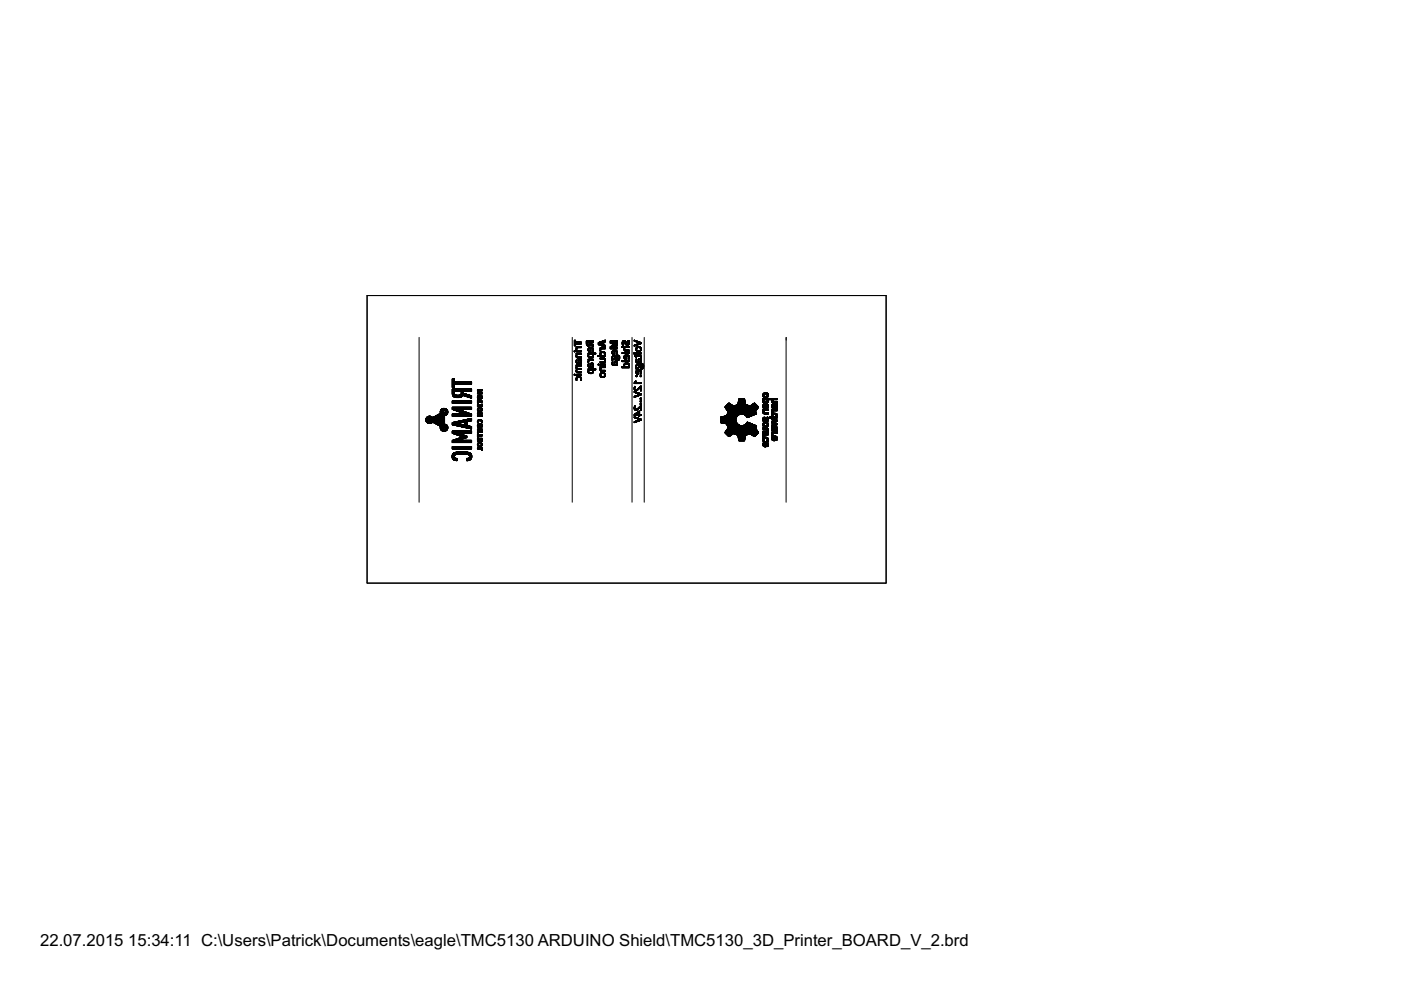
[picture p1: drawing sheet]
<svg xmlns="http://www.w3.org/2000/svg" width="297mm" height="210mm" viewBox="0 0 297 210" stroke-linecap="round" stroke-linejoin="round" font-family="sans-serif">
<defs><g id="words">
<g font-size="4">
<text x="8.5" y="200.5">22.07.2015</text>
<text x="27.2" y="200.5">15:34:11 C:\Users\Patrick\Documents\eagle\TMC5130 ARDUINO Shield\TMC5130_3D_Printer_BOARD_V_2.brd</text>
</g>
</g></defs>
<g fill="none" stroke="#000" stroke-width=".21">
<path d="M77.8 62.7h110.1v60.9h-110.1zM88.9 71.5v35M121.3 71.5v35M121.8 72.2v1.1M121.8 74.4v.2M121.8 79.4v.1M121.9 74.4l-.1 .2M121.9 72.2v1.1M121.9 74.4v.2M121.9 79.4v.1M121.9 74.4v.1M122 72.2v1.1"/>
<path d="M122 72.6v.3M122.1 72.6v.3M122.1 73.9v.3M122.1 75.3v.3M122.1 76.5v.3M122.1 77.8v.2M122.1 78.5v.3M122.2 72.6v.3M122.2 73.5v.2M122.2 74.4v.2M122.2 74.9v.2M122.2 77.4v.2"/>
<path d="M122.2 79.4v.1M122.2 73.8v.4M122.2 75.2v.5M122.2 76.3v.6M122.2 77.7v.5M122.2 78.4v.5M122.2 76.3v.7M122.2 75.1v.7M122.2 77.6v.6M122.2 78.3v.6M122.3 72.6v.3M122.3 73.5v.7"/>
<path d="M122.3 74.4v.2M122.3 74.9v.9M122.3 76.3v.7M122.3 77.4v1.6M122.3 79.4v.1M122.3 79.9v.7M122.3 73.5v.4M122.3 75.6v.2M122.3 76.8v.2M122.3 78v.4M122.3 78.8v.2M122.3 74.9v.3"/>
<path d="M122.3 76.3v.1M122.3 77.4v.3M122.3 79.9v.3M122.4 72.6v.3M122.4 74.4v.2M122.4 75.6v.3M122.4 76.8v.2M122.4 78.8v.2M122.4 79.4v.1M122.4 73.5v.3M122.4 77.4v.3M122.4 78.1v.3"/>
<path d="M122.4 74.9v.3M122.4 79.9v.2M122.4 74.9v.2M122.4 75.7v.2M122.4 76.9v.1M122.4 77.4v.2M122.4 78.1v.2M122.5 72.6v.3M122.5 74.4v.2M122.5 74.9v.2M122.5 75.7v.2M122.5 76.9v.1"/>
<path d="M122.5 78.8v.2M122.5 79.4v.1M122.5 73.5v.2M122.5 77.4v.2M122.5 78.1v.2M122.5 79.9v.2M122.5 79.8v.2M122.6 73.5l-.1 .2M122.6 74.9l-.1 .2M122.6 72.6v.3M122.6 73.5v.2M122.6 74.4v.2"/>
<path d="M122.6 74.9v.2M122.6 75.7v.2M122.6 77.4v.2M122.6 78.1v.2M122.6 78.8v.2M122.6 79.4v.1M122.6 76.5v.5M122.6 79.8v.2M122.7 76.3v.7M122.7 72.6v.3M122.7 73.5v.2M122.7 74.4v.2"/>
<path d="M122.7 74.9v.2M122.7 75.7v.2M122.7 77.4v.2M122.7 78.1v.2M122.7 78.8v.2M122.7 79.4v.1M122.7 79.8v.2M122.7 76.2v.8M122.7 76.9v.1M122.8 76.2l-.1 .4M122.8 72.6v.3M122.8 73.5v.2"/>
<path d="M122.8 74.4v.2M122.8 74.9v.2M122.8 75.7v.2M122.8 76.9v.1M122.8 77.4v.2M122.8 78.1v.2M122.8 78.8v.2M122.8 79.4v.1M122.8 79.8v.2M122.8 76.2v.2M122.9 72.6v.3M122.9 73.5v.2"/>
<path d="M122.9 74.4v.2M122.9 74.9v.2M122.9 75.7v.2M122.9 76.9v.1M122.9 77.4v.2M122.9 78.1v.2M122.9 78.8v.2M122.9 79.4v.1M122.9 79.8v.2M122.9 76.1v.2M122.9 79.8v.3M123 72.6v.3"/>
<path d="M123 73.5v.2M123 74.4v.2M123 74.9v.2M123 75.7v.2M123 76.1v.2M123 77.4v.2M123 78.1v.2M123 78.8v.2M123 79.4v.1M123 79.9v.2M123 76.8v.2M123.1 72.6v.3"/>
<path d="M123.1 73.5v.2M123.1 74.4v.2M123.1 74.9v.2M123.1 75.7v.2M123.1 76.1v.2M123.1 76.8v.2M123.1 77.4v.2M123.1 78.1v.2M123.1 78.8v.2M123.1 79.4v.1M123.1 79.9v.3M123.1 76.2v.8"/>
<path d="M123.1 79.9v.7M123.2 72.6v.3M123.2 73.5v.2M123.2 74.4v.2M123.2 74.9v.2M123.2 75.7v.2M123.2 76.2v.6M123.2 76.9v.1M123.2 77.4v.2M123.2 78.1v.2M123.2 78.8v.2M123.2 79.4v.1"/>
<path d="M123.2 80v.6M123.3 72.6v.3M123.3 73.5v.2M123.3 74.4v.2M123.3 74.9v.2M123.3 75.7v.2M123.3 76.3v.4M123.3 76.9v.1M123.3 77.4v.2M123.3 78.1v.2M123.3 78.8v.2M123.3 79.4v.1"/>
<path d="M124.3 72.3v.7M124.3 72.3l.1 .9M124.4 72.3v.9M124.4 72.3l.1 1M124.5 72.3v1M124.6 72.3l-.1 1M124.6 72.3v.3M124.6 72.9v.4M124.7 72.3v.3M124.7 73v.4M124.7 73.9v.4M124.7 74.9v.1"/>
<path d="M124.7 75.2v.4M124.7 76.2v.1M124.7 76.5v.3M124.7 77.2v.5M124.7 78.2v.2M124.7 78.5v.5M124.7 73.9v.5M124.7 75.1v.6M124.7 77.1v.7M124.8 72.3v.3M124.8 73v.4M124.8 74.9v.9"/>
<path d="M124.8 76.2v.1M124.8 77.1v.7M124.8 78.2v.9M124.8 73.8v.7M124.8 76.4v.4M124.8 74.2v.3M124.8 74.9v.4M124.8 75.4v.4M124.8 76.2v.6M124.8 77.5v.3M124.8 78.2v.5M124.8 78.8v.3"/>
<path d="M124.8 73.7v.4M124.8 77.1v.3M124.9 72.3v.3M124.9 74.3v.2M124.9 75.5v.3M124.9 76.2v.3M124.9 77.1v.1M124.9 77.6v.3M124.9 78.9v.3M124.9 74.9v.3M124.9 73v.3M124.9 73.7v.3"/>
<path d="M124.9 78.2v.3M124.9 74.4v.2M124.9 75.6v.2M124.9 77.7v.2M124.9 79v.2M124.9 72.9v.4M124.9 73.7v.2M124.9 74.9v.2M125 72.3v1M125 74.4v.2M125 75.6v.3M125 77.7v.2"/>
<path d="M125 78.2v.2M125 79v.2M125 73.7v.2M125 74.9v.2M125 76.2v.2M125 75.7v.2M125.1 76.2l-.1 .2M125.1 78.2l-.1 .2M125.1 74.4v.2M125.1 75.7v.2M125.1 77.7v.2M125.1 78.2v.2"/>
<path d="M125.1 79v.2M125.1 74.9v.2M125.1 72.3v.9M125.1 73.6v.2M125.1 76.2v.2M125.1 73.6v1M125.1 76.2v.1M125.2 72.3l-.1 .8M125.2 77.3v.6M125.2 72.3v.8M125.2 73.6v1M125.2 74.9v.2"/>
<path d="M125.2 75.7v.2M125.2 76.2v.1M125.2 78.2v.2M125.2 79v.2M125.2 77.1v.8M125.2 72.3v.9M125.3 77.1l-.1 .8M125.3 72.3v.3M125.3 72.8v.4M125.3 73.6v1M125.3 74.9v.2M125.3 75.7v.2"/>
<path d="M125.3 76.2v.1M125.3 77.7v.2M125.3 78.2v.2M125.3 79v.2M125.3 77v.4M125.3 72.9l.1 .3M125.3 73.6v.2M125.4 77l-.1 .2M125.4 72.3v.3M125.4 72.9v.4M125.4 73.6v.2M125.4 74.9v.2"/>
<path d="M125.4 76.2v.1M125.4 78.2v.2M125.4 79v.2M125.4 75.7v.2M125.4 77v.2M125.4 77.7v.2M125.5 72.3v.3M125.5 72.9v.4M125.5 73.7v.2M125.5 74.9v.2M125.5 75.7v.2M125.5 76.2v.1"/>
<path d="M125.5 77v.2M125.5 77.7v.2M125.5 78.2v.2M125.5 79v.2M125.5 73v.3M125.5 75.6v.2M125.6 72.3v.3M125.6 73v.4M125.6 73.7v.2M125.6 74.9v.2M125.6 76.2v.1M125.6 77v.2"/>
<path d="M125.6 78.2v.3M125.6 75.6v.2M125.6 77.6v.3M125.6 78.9v.3M125.6 73.7v.3M125.6 74.9v.3M125.6 78.9v.2M125.6 74.4v.1M125.6 75.5v.3M125.6 77.5v.4M125.7 72.3v.3M125.7 73.1v.3"/>
<path d="M125.7 73.8v.7M125.7 74.9v.9M125.7 76.2v.1M125.7 77v.9M125.7 78.2v.9M125.7 73.1l.1 .4M125.7 74.9v.8M125.8 72.3v.3M125.8 73.1v.4M125.8 73.9v.6M125.8 74.9v.2M125.8 75.2v.5"/>
<path d="M125.8 76.2v.1M125.8 77.1v.5M125.8 77.7v.2M125.8 78.2v.2M125.8 78.5v.5M125.8 73.2v.3M125.8 74v.4M125.8 75.2v.4M125.8 77.2v.3M125.8 78.6v.3M125.9 74.9v.2M125.9 78.2v.2"/>
<path d="M126 74.9v.2M126 78.2v.2M126.1 74.9v.2M126.1 78.2v.2M126.2 74.9v.2M126.2 78.2v.2M126.3 74.9v.2M126.3 78.2v.2M126.7 75.4v.2M126.8 75.4v.2M126.8 77.2v.2M126.9 72.6v.5"/>
<path d="M126.9 77.2v.2M126.9 75.4v.2M127 72.6v.5M127 75.4v.2M127 77.2v.2M127.1 72.6v.5M127.1 75.4v.2M127.1 72.6v.6M127.2 72.5v.7M127.2 72.5v.3M127.2 72.9v.3M127.2 75.4v.2"/>
<path d="M127.2 73.8v.1M127.2 74.1v.3M127.2 74.8v.4M127.2 75.9v.2M127.2 76.7v.2M127.2 77.2v.2M127.2 77.7v.2M127.2 78.1v.4M127.2 79.3v.4M127.3 72.9v.3M127.3 73.8v.1M127.3 75.4v.2"/>
<path d="M127.3 75.9v.2M127.3 76.7v.2M127.3 77.2v.2M127.3 77.7v.2M127.3 72.5v.3M127.3 74v.4M127.3 74.8v.5M127.3 78v.6M127.3 79.2v.6M127.3 77.7v.9M127.3 74.7v.9M127.3 79.1v.8"/>
<path d="M127.4 72.9v.3M127.4 73.8v.6M127.4 75.1v.5M127.4 75.9v.2M127.4 76.7v.2M127.4 77.2v.2M127.4 77.7v.5M127.4 78.3v.4M127.4 79.5v.4M127.4 72.5v.3M127.4 74.7v.3M127.4 79.1v.4"/>
<path d="M127.4 72.9v.4M127.4 73.8v.3M127.4 75.2v.4M127.4 78.4v.3M127.4 79.7v.2M127.4 72.4v.4M127.4 74.6v.3M127.4 77.7v.4M127.4 79.1v.2M127.5 72.4v.3M127.5 73v.3M127.5 75.3v.3"/>
<path d="M127.5 75.9v.2M127.5 76.7v.2M127.5 77.2v.2M127.5 78.5v.2M127.5 79.8v.2M127.5 73.8v.2M127.5 74.6v.2M127.5 77.7v.3M127.5 79v.2M127.6 72.4l-.1 .3M127.6 73.8l-.1 .2M127.6 73v.3"/>
<path d="M127.6 73.8v.2M127.6 74.6v.2M127.6 75.4v.2M127.6 75.9v.2M127.6 76.7v.2M127.6 77.2v.2M127.6 78.5v.2M127.6 79.8v.2M127.6 72.4v.3M127.6 77.7v.3M127.6 79v.2M127.6 73l.1 .3"/>
<path d="M127.6 77.7v.2M127.7 73.8l-.1 .2M127.7 79l-.1 .2M127.7 72.3v.4M127.7 73v.4M127.7 73.8v.1M127.7 75.4v.2M127.7 75.9v.2M127.7 76.7v.2M127.7 77.2v.2M127.7 77.7v.2M127.7 78.5v.2"/>
<path d="M127.7 79v.2M127.7 79.8v.2M127.7 74.6v.2M127.7 74.6v.1M127.7 72.3v1.1M127.8 72.3v1.1M127.8 73.8v.1M127.8 74.6v.1M127.8 75.4v.2M127.8 75.9v.2M127.8 76.7v.2M127.8 77.2v.2"/>
<path d="M127.8 77.7v.2M127.8 78.5v.2M127.8 79v.2M127.8 79.8v.2M127.9 72.3v1.1M127.9 73.8v.1M127.9 74.6v.2M127.9 75.4v.2M127.9 75.9v.2M127.9 76.7v.2M127.9 77.2v.2M127.9 77.7v.2"/>
<path d="M127.9 78.5v.2M127.9 79v.2M127.9 79.8v.2M127.9 72.3l.1 1.1M128 76.7v.2M128 79.8v.2M128 73.8v.1M128 74.6v.2M128 75.9v.2M128 77.2v.2M128 77.7v.2M128 78.5v.2"/>
<path d="M128 79v.2M128 72.2v1.3M128 75.4v.2M128 72.2v.4M128 73.1l.1 .4M128 74.6l.1 .2M128 79l.1 .2M128.1 75.3v.3M128.1 76.6v.3M128.1 79.8l-.1 .2M128.1 72.2v.3M128.1 73.2v.3"/>
<path d="M128.1 73.8v.1M128.1 74.6v.2M128.1 75.9v.2M128.1 77.2v.2M128.1 77.7v.2M128.1 78.5v.2M128.1 79v.3M128.1 79.8v.2M128.1 73.2l.1 .3M128.1 74.6l.1 .3M128.1 75.9l.1 .3M128.1 79.1l.1 .3"/>
<path d="M128.2 72.2l-.1 .3M128.2 75.2v.4M128.2 76.5v.4M128.2 79.7l-.1 .2M128.2 73.2v.3M128.2 73.8v.1M128.2 74.7v.9M128.2 76v.9M128.2 77.2v.2M128.2 77.7v.2M128.2 78.5v.2M128.2 79.1v.8"/>
<path d="M128.2 72.2v.3M128.2 73.2l.1 .4M128.2 79.2v.7M128.3 72.1v.4M128.3 73.2v.4M128.3 73.8v.1M128.3 74.8v.5M128.3 75.4v.2M128.3 76.1v.5M128.3 76.7v.2M128.3 77.2v.2M128.3 77.7v.2"/>
<path d="M128.3 78.5v.2M128.3 79.2v.6M128.4 72.1v.4M128.4 73.2v.4M128.4 73.8v.1M128.4 74.9v.3M128.4 75.4v.2M128.4 76.1v.4M128.4 76.7v.2M128.4 77.2v.2M128.4 77.7v.2M128.4 78.5v.2"/>
<path d="M128.4 79.3v.4M129.4 72.3v.4M129.4 73.5v.4M129.4 72.3v.5M129.5 73.4v.5M129.5 72.3v.5M129.6 72.3v.5M129.6 73.4v.5M129.7 73.4v.5M129.7 72.3v.6M129.7 72.3l.1 .6M129.8 74.5v.4"/>
<path d="M129.8 75.6v.8M129.8 76.8v.5M129.8 72.3v.6M129.8 73.3v.6M129.8 74.4v.6M129.8 76.7v.7M129.8 76.7l.1 .7M129.9 73.3l-.1 .6M129.9 74.4v.7M129.9 75.5l-.1 .9M129.9 72.3v.6M129.9 73.6v.3"/>
<path d="M129.9 74.8v.3M129.9 76v.2M129.9 77.2v.2M129.9 73.3v.3M129.9 74.3v.3M129.9 75.5v.2M129.9 76.7v.2M129.9 72.3v.3M129.9 72.7l.1 .2M129.9 74.9l.1 .2M129.9 76.1l.1 .2M130 73.6v.3"/>
<path d="M130 76.7l-.1 .1M130 73.3l-.1 .3M130 74.3l-.1 .2M130 75.4l-.1 .2M130 72.3v.3M130 72.7v.2M130 73.3v.2M130 75v.2M130 75.4v.2M130 76.1v.2M130 77.3v.2M130 74.3v.2"/>
<path d="M130 72.7l.1 .3M130 75l.1 .2M130.1 73.3l-.1 .2M130.1 75.4v.2M130.1 74.3l-.1 .2M130.1 72.3v.3M130.1 72.7v.3M130.1 73.2v.3M130.1 73.6v.3M130.1 75v.2M130.1 76.1v.2M130.1 77.3v.2"/>
<path d="M130.1 74.3v.1M130.2 72.3v.3M130.2 72.7v.3M130.2 73.6v.3M130.2 74.3v.1M130.2 75v.2M130.2 75.4v.2M130.2 76.1v.2M130.2 77.3v.2M130.2 73.2v.3M130.2 74.2v1M130.2 76.9v.6"/>
<path d="M130.3 72.3v.3M130.3 72.7v.3M130.3 73.2v.2M130.3 73.6v.3M130.3 74.2v1M130.3 75.5v.2M130.3 76v.3M130.3 76.7v.8M130.3 72.8v.2M130.3 75.5v.3M130.3 75.9v.3M130.3 76.6v.9"/>
<path d="M130.4 72.3v.3M130.4 72.8v.3M130.4 73.2v.2M130.4 73.6v.3M130.4 74.2v.2M130.4 75.5v.7M130.4 77.3v.2M130.4 76.6v.3M130.4 72.8v.6M130.4 75.6v.5M130.5 76.6l-.1 .2M130.5 72.3v.3"/>
<path d="M130.5 72.8v.6M130.5 73.6v.3M130.5 74.3v.1M130.5 77.3v.2M130.5 76.6v.2M130.5 75.5v.5M130.5 74.3l.1 .2M130.6 75.5v.2M130.6 72.3v.3M130.6 73.6v.3M130.6 74.3v.2M130.6 75.5v.1"/>
<path d="M130.6 76.6v.2M130.6 72.9v.4M130.6 77.2v.3M130.6 74.3l.1 .2M130.6 75.5l.1 .2M130.6 76.6l.1 .2M130.7 75.1h.1M130.7 77.2v.3M130.7 72.3v.3M130.7 72.9v.4M130.7 73.6v.3M130.7 74.3v.3"/>
<path d="M130.7 75.5v.7M130.7 76.6v.2M130.7 75v.1M130.7 77.1v.4M130.7 74.4l.1 .7M130.7 75.5l.1 .8M130.7 76.6v.9M130.8 72.3v.3M130.8 72.9v.4M130.8 73.6v.3M130.8 74.4v.7M130.8 76.6v.6"/>
<path d="M130.8 77.3v.2M130.8 75.5v.8M130.9 72.3v.3M130.9 73.6v.3M130.9 74.5v.6M130.9 76.7v.5M130.9 77.3v.2M130.9 72.9v.4M130.9 75.4v1M130.9 74.7v.1M130.9 76.2v.2M130.9 76.9v.1"/>
<path d="M130.9 75.4v.2M131 76.2v.2M131 75.4v.1M131 75.3v.2M131.1 75.3v.2M131.1 76.2v.2M131.2 75.4v.2M131.2 76.1v.3M131.2 75.4l.1 .3M131.3 75.9l-.1 .4M131.3 75.4v.9M131.3 75.5v.7"/>
<path d="M131.4 75.6v.5M131.8 73.5v.1M131.8 76.5v.2M131.8 77.8v.2M131.9 73.5v.1M131.9 76.5v.2M131.9 77.8v.2M131.9 74.8v.1M131.9 74.8v.2M132 72.4v.7M132 73.5v.1M132 74.8v.2"/>
<path d="M132 76.5v.2M132 77.8v.2M132 72.4v.8M132 72.3v.9M132.1 74.8l-.1 .2M132.1 73.5v.1M132.1 74.8v.1M132.1 76.5v.2M132.1 77.8v.2M132.1 72.3v.9M132.2 72.3l-.1 .9M132.2 72.9v.2"/>
<path d="M132.2 73.5v.1M132.2 76.5v.2M132.2 77.8v.2M132.2 72.2v.4M132.2 73v.1M132.3 75.7v.1M132.3 77.4h.1M132.3 72.2v.4M132.3 73.5v.1M132.3 74.8v.1M132.3 76.5v.2M132.3 77.8v.2"/>
<path d="M132.3 73.8v.4M132.3 75.5v.4M132.3 77.2v.4M132.4 73.7v.6M132.4 75.4v.7M132.4 77.1v.6M132.4 72.2v.4M132.4 73.5v.9M132.4 74.8v.1M132.4 76.5v.2M132.4 77.1v.9M132.4 72.2l.1 .5"/>
<path d="M132.4 73.5v.4M132.4 74.1v.3M132.4 75.8l.1 .3M132.4 77.6v.4M132.5 75.3l-.1 .3M132.5 77l-.1 .4M132.5 72.3v.5M132.5 74.2v.2M132.5 74.8v.1M132.5 75.3v.2M132.5 75.9v.2M132.5 76.5v.2"/>
<path d="M132.5 77.7v.3M132.5 73.5v.2M132.5 77v.2M132.5 72.3l.1 .6M132.5 74.2l.1 .2M132.5 76l.1 .2M132.6 73.5l-.1 .2M132.6 75.3v.2M132.6 77l-.1 .2M132.6 72.3v.7M132.6 73.5v.2M132.6 74.2v.2"/>
<path d="M132.6 74.8v.1M132.6 76v.2M132.6 76.5v.2M132.6 77v.2M132.6 77.7v.3M132.7 72.4v.7M132.7 73.5v.2M132.7 74.2v.2M132.7 74.8v.1M132.7 76v.2M132.7 76.5v.2M132.7 77.8v.2"/>
<path d="M132.7 75.2v.2M132.7 77v.2M132.7 72.5v.6M132.7 74.3v.1M132.8 72.6v.6M132.8 73.5v.1M132.8 74.3v.1M132.8 74.8v.1M132.8 75.2v1M132.8 76.5v.2M132.8 77v.2M132.8 77.8v.2"/>
<path d="M132.8 72.7v.5M132.8 77v.1M132.9 72.7v.5M132.9 73.5v.1M132.9 74.3v.1M132.9 74.8v.1M132.9 76.5v.2M132.9 77v.1M132.9 77.8v.2M132.9 75.2v1M132.9 72.9v.3M132.9 75.2v.2"/>
<path d="M132.9 77v.2M133 72.9v.3M133 73.5v.1M133 74.3v.1M133 74.8v.1M133 75.2v.2M133 76.5v.2M133 77v.2M133 77.8v.2M133.1 72.9v.3M133.1 72.2v.2M133.1 73.5v.1"/>
<path d="M133.1 74.3v.1M133.1 74.8v.1M133.1 75.3v.2M133.1 76.5v.2M133.1 77v.2M133.1 77.7v.3M133.1 72.2l.1 .3M133.1 75.3l.1 .2M133.2 72.8v.4M133.2 77.7v.3M133.2 72.2v1M133.2 73.5v.1"/>
<path d="M133.2 74.3v.1M133.2 74.8v.1M133.2 75.3v.2M133.2 76.5v.2M133.2 77v.2M133.2 76.1v.1M133.2 75.3l.1 .3M133.2 77l.1 .3M133.3 72.2l-.1 1M133.3 76v.1M133.3 77.6v.4M133.3 73.5v.1"/>
<path d="M133.3 74.3v.1M133.3 74.8v.1M133.3 75.4v.7M133.3 76.5v.2M133.3 77.1v.9M133.3 72.2v.9M133.3 77.1v.6M133.3 77.8v.2M133.4 72.2l-.1 .8M133.4 72.3v.7M133.4 73.5v.1M133.4 74.3v.1"/>
<path d="M133.4 74.8v.1M133.4 75.5v.6M133.4 76.5v.2M133.4 77.2v.5M133.4 77.8v.2M133.5 72.6v.1M133.5 75.7v.1M133.5 77.4v.1M134 71.5v35M134.4 74.8v.2M134.5 72.1v.2M134.5 74.8v.2"/>
<path d="M134.5 73.2v.2M134.6 72.2v.2M134.6 74.8v.2M134.6 73.1v.2M134.6 75.4v.2M134.7 72.2v.2M134.7 74.8v.2M134.7 75.4v.2M134.7 73.1v.2M134.8 72.2v.2M134.8 73.1v.2M134.8 74.8v.2"/>
<path d="M134.8 73.9v.2M134.8 75.4v.2M134.8 76.5v.1M134.8 77.6v.2M134.8 78.8v.2M134.8 79.7v.1M134.8 72.3l.1 .2M134.9 73v.2M134.9 73.8v.5M134.9 75.3v.6M134.9 76.3v.5M134.9 77.4v.8"/>
<path d="M134.9 78.7v.4M134.9 79.6v.2M134.9 72.3v.2M134.9 74.8v.2M134.9 75.2v.7M134.9 79.6v.3M134.9 73.7v.7M134.9 76.2v.7M134.9 77.3v.9M134.9 78.6v.6M134.9 72.3l.1 .2M135 73l-.1 .2"/>
<path d="M135 73.6v.8M135 76.2v.7M135 77.3l-.1 .9M135 78.5l-.1 .7M135 72.3v.2M135 74.1v.3M135 74.8v.2M135 75.4v.2M135 76.2v.2M135 76.6v.3M135 77.8v.3M135 79v.3"/>
<path d="M135 79.6v.3M135 73v.2M135 73.6v.3M135 77.3v.2M135 78.5v.3M135 74.3v.2M135 76.2h.1M135 76.7l.1 .2M135 77.9l.1 .2M135 79.1v.2M135 79.6v.2M135.1 73l-.1 .2"/>
<path d="M135.1 73.6l-.1 .2M135.1 77.3l-.1 .1M135.1 78.5l-.1 .2M135.1 72.3v.3M135.1 74.3v.2M135.1 74.8v.2M135.1 75.4v.2M135.1 76.8v.1M135.1 77.9v.2M135.1 79.1v.2M135.1 79.7v.1M135.1 77.2v.2"/>
<path d="M135.1 72.9v.3M135.1 73.5v.2M135.1 78.4v.2M135.1 72.4v.2M135.1 72.9v.2M135.2 73.5l-.1 .2M135.2 78.4l-.1 .2M135.2 72.4v.2M135.2 73.5v.2M135.2 74.3v.2M135.2 74.8v.2M135.2 75.4v.2"/>
<path d="M135.2 76.8v.1M135.2 77.2v.2M135.2 77.9v.2M135.2 79.2v.1M135.2 72.9v.2M135.2 78.4v.2M135.3 72.4v.2M135.3 72.9v.2M135.3 73.5v.2M135.3 74.3v.2M135.3 74.8v.2M135.3 75.4v.2"/>
<path d="M135.3 76.8v.1M135.3 77.2v.2M135.3 77.9v.2M135.3 79.2v.2M135.3 78.4v.2M135.3 74.4v.1M135.3 77.3v.1M135.3 78.4v1M135.3 76.3v.6M135.4 72.4v.2M135.4 72.9v.2M135.4 73.5v.2"/>
<path d="M135.4 74.4v.1M135.4 74.8v.2M135.4 75.4v.2M135.4 77.3v.2M135.4 78.4v1M135.4 76.2v.7M135.4 77.8v.3M135.4 72.5v.2M135.4 77.3v.7M135.4 72.8v.2M135.4 76.1v.8M135.5 72.5v.2"/>
<path d="M135.5 73.5v.2M135.5 74.4v.1M135.5 74.8v.2M135.5 75.4v.2M135.5 76.8v.1M135.5 77.3v.7M135.5 78.4v.2M135.5 72.8v.2M135.5 76.1v.2M135.6 74.3l-.1 .2M135.6 77.4l-.1 .5M135.6 72.5v.2"/>
<path d="M135.6 72.8v.2M135.6 73.5v.2M135.6 74.3v.2M135.6 74.8v.2M135.6 75.4v.2M135.6 76.8v.1M135.6 78.4v.2M135.6 76v.2M135.6 77.3v.2M135.6 72.5v.5M135.6 78.4l.1 .2M135.7 76.7v.2"/>
<path d="M135.7 72.6v.3M135.7 73.6v.1M135.7 74.3v.2M135.7 74.8v.2M135.7 75.4v.2M135.7 76v.2M135.7 77.3v.1M135.7 78.4v.3M135.7 73.6l.1 .2M135.7 77.3l.1 .2M135.7 78.5l.1 .2M135.8 74.2l-.1 .3"/>
<path d="M135.8 76.7v.2M135.8 79.3h.1M135.8 79.6v.2M135.8 72.6v.3M135.8 73.6v.3M135.8 74.8v.2M135.8 75.4v.2M135.8 76.1v.2M135.8 77.3v.7M135.8 78.5v.3M135.8 79.6v.3M135.8 74.2v.2"/>
<path d="M135.8 76.6v.3M135.8 79.1v.2M135.8 73.6v.8M135.8 75.4v.5M135.8 76.1v.8M135.8 77.3l.1 .8M135.8 78.5v.8M135.9 72.6v.3M135.9 73.7v.6M135.9 74.8v.2M135.9 75.5v.4M135.9 76.1v.6"/>
<path d="M135.9 76.8v.1M135.9 78.6v.7M135.9 79.6v.3M135.9 77.3v.9M135.9 73.8v.5M135.9 76.2v.4M135.9 78.7v.6M135.9 79.6v.2M136 72.6l-.1 .3M136 77.2v1M136 74v.1M136 75.7v.1"/>
<path d="M136 76.3v.1M136 78v.2M136 78.9v.1M136 79.7v.1M136 77.2v.2M136.1 77.2l-.1 .2M136.1 77.2v.1M136.1 78v.2M136.2 78v.2M136.2 77.2v.1M136.2 77.2l.1 .2M136.3 77.9v.3"/>
<path d="M136.3 77.2v.9M136.4 77.2v.9M136.4 77.3v.7M136.5 77.4v.5M136.6 71.5v35M166.7 71.5v35M166.7 71.5v.6M187.8 62.7v61h-109.9v-61M90.3 88.9v.2M90.3 88.7v.6M90.4 88.6v.8M90.4 88.5v1"/>
<path d="M90.5 88.5v1M90.6 88.4v1.2M90.6 89.1v.6M90.7 88.3l-.1 .7M90.7 89.1v.6M90.7 88.3v.6M90.7 89.1l.1 .6M90.8 88.3l-.1 .6M90.8 89.2v.5M90.8 88.3v.6M90.9 88.3l-.1 .6M90.9 88.3v.5"/>
<path d="M90.9 89.2v.6M90.9 89.2l.1 .6M91 88.3l-.1 .5M91 88.3v.5M91 89.3v.5M91.1 89.1h.1M91.1 88.2v.5M91.1 88.9h.1M91.1 89.1v.1M91.1 89.3v.5M91.1 89.1l.1 .1M91.2 88.9h.1"/>
<path d="M91.2 88.3l-.1 .4M91.2 89.1v.1M91.2 89.4v.4M91.2 88.3v.3M91.2 88.8v.1M91.2 89.1l.1 .1M91.3 88.3l-.1 .3M91.3 88.8v.1M91.3 89.1v.2M91.3 89.5v.2M91.3 88.3v.3M91.4 88.3v.3"/>
<path d="M91.4 89.1v.2M91.4 89.5v.2M91.4 88.7v.2M91.4 88.3v.2M91.5 88.3v.2M91.5 89.1v.3M91.5 89.5v.2M91.5 88.7v.2M91.5 88.4v.1M91.5 89.6v.1M91.5 88.6v.3M91.6 88.4v.1"/>
<path d="M91.6 89.1v.3M91.6 89.6h.1M91.6 88.6v.3M91.6 89.1l.1 .4M91.7 89.1v.4M91.7 88.6v.3M91.8 88.5v.4M91.8 89.1v.4M91.8 89.1l.1 .5M91.9 88.5v.4M91.9 89.1v.5M91.9 88.4v.5"/>
<path d="M91.9 89.1l.1 .5M92 88.4v.5M92 89.1v.5M92.1 88.4v.5M92.1 89.1v.6M92.1 88.3v.6M92.2 89.1v.6M92.2 88.3v.6M92.2 89.1v.7M92.3 89.1v.7M92.3 88.2v.7M92.3 89.1l.1 .7"/>
<path d="M92.4 89.1v.8M92.4 88.2v.7M92.5 88.2v.7M92.5 89.1v.8M92.5 88.1v.8M92.5 89.1l.1 .8M92.6 88.1v.8M92.6 89.1v.9M92.7 89.1v.9M92.7 88v.9M92.8 89.1v.9M92.8 88v.9"/>
<path d="M92.8 89.1v1M92.8 87.9v1M92.9 89.1v1M92.9 87.9v1M93 87.9v1M93 89.1v1M93 89.1v1.1M93 87.8v1.1M93.1 89.1v1.1M93.1 87.8v1.1M93.1 89.2l.1 1.1M93.2 87.8l-.1 1.1"/>
<path d="M93.2 89.3v1M93.2 87.8v1M93.2 89.3l.1 1M93.3 87.7l-.1 1M93.3 89v.1M93.3 89.5v.8M93.3 87.7v.9M93.3 88.9v.2M93.3 89.5v.9M93.3 90.6l.1 .3M93.4 87.1v.4M93.4 87.7l-.1 .8"/>
<path d="M93.4 88.8v.4M93.4 89.6v.8M93.4 90.6v.4M93.4 87v.5M93.4 87.6v.8M93.4 88.7v.6M93.4 89.7l.1 .7M93.4 90.6l.1 .5M93.5 86.9v.5M93.5 87.6l-.1 .7M93.5 88.6v.8M93.5 89.8v.6"/>
<path d="M93.5 90.6v.6M93.5 87.6v.7M93.5 88.6v.9M93.5 89.9l.1 .6M93.5 90.6l.1 .6M93.6 86.8l-.1 .6M93.6 87.5l-.1 .7M93.6 88.5v1.1M93.6 90v.5M93.6 90.7v.5M93.6 86.8v.6M93.6 87.5v.6"/>
<path d="M93.6 88.4v1.3M93.6 90l.1 .5M93.6 90.7l.1 .6M93.7 86.7v.6M93.7 87.5l-.1 .5M93.7 88.3v1.4M93.7 90.1v.5M93.7 90.7v.6M93.7 87.5v.4M93.7 88.2v1.6M93.7 90.2l.1 .4M93.7 90.8l.1 .6"/>
<path d="M93.8 86.7v.6M93.8 87.4l-.1 .4M93.8 88.1v1.8M93.8 86.7v.5M93.8 90.3v.3M93.8 90.8v.6M93.8 87.4v.3M93.8 88.1v1.9M93.9 90.4v.3M93.9 90.8v.6M93.9 86.6v.6M93.9 87.4v.3"/>
<path d="M93.9 87.9v2.2M93.9 90.5v.2M93.9 87.4v.2M94 90.5v.2M94 90.9v.5M94 86.6v.6M94 87.3v.2M94 87.8v2.5M94 90.6v.1M94 86.6v.5M94 87.3v.1M94 87.7v2.6"/>
<path d="M94.1 87.3h.1M94.1 90.7h.1M94.1 90.9v.5M94.1 86.6v.5M94.1 87.6v2.8M94.1 91v.4M94.1 87.5v3M94.2 91v.4M94.2 86.6v.4M94.2 87.4v3.2M94.3 87.4v3.3M94.3 91v.4"/>
<path d="M94.3 86.6v.4M94.3 91.1v.3M94.4 86.6l-.1 .4M94.4 86.6v1.5M94.4 90v1.4M94.5 86.7l-.1 1.4M94.5 86.7v1.4M94.5 90v1.4M94.6 86.7v1.3M94.6 90v1.3M94.7 86.8v1.2M94.7 90.1v1.2"/>
<path d="M94.7 86.8v1.1M94.7 90.1v1.1M94.8 90.2v1M94.8 86.9v1M94.8 86.9v.9M94.8 90.2v.9M94.9 87v.7M94.9 90.3v.7M94.9 87.1v.5M94.9 90.4v.6M95.8 96.6v.3M95.9 80.3v1.8"/>
<path d="M95.9 82.5v1.2M95.9 85v.5M95.9 86.4v.4M95.9 87.8v.4M95.9 89.6v.5M95.9 91.4v.5M95.9 93.4v.4M95.9 94.7v.5M95.9 96.4v.8M95.9 82.5v1.3M95.9 96.3v.9M96 80.3v1.8"/>
<path d="M96 82.5v1.4M96 85v.5M96 86.4v.4M96 87.8v.4M96 89.6v.5M96 91.4v.5M96 94.7v.5M96 93.3v.5M96 96.2v1.1M96 82.5l.1 1.5M96.1 96.2v1.2M96.1 80.3v1.8"/>
<path d="M96.1 82.5v1.6M96.1 85v.5M96.1 86.4v.5M96.1 87.8v.4M96.1 89.6v.5M96.1 91.4v.5M96.1 93.3v.5M96.1 94.7v.5M96.1 96.1v1.3M96.1 91.4l.1 .5M96.2 89.5v.6M96.2 96.1v1.4"/>
<path d="M96.2 80.3v1.8M96.2 82.5v1.6M96.2 85v.5M96.2 86.4v.5M96.2 87.8v.4M96.2 91.4v.6M96.2 94.7v.5M96.2 93.3v.5M96.2 86.4l.1 .5M96.3 89.5v.6M96.3 93.3v.5M96.3 96v1.5"/>
<path d="M96.3 80.3v1.8M96.3 85v.5M96.3 86.4v.6M96.3 87.8v.4M96.3 91.4v.6M96.3 94.7v.5M96.3 93.2v.6M96.3 82.5v1.7M96.3 96v1.6M96.4 81v.5M96.4 82.5v.5M96.4 83.5v.7"/>
<path d="M96.4 85v.5M96.4 86.4v.6M96.4 87.8v.4M96.4 89.5v.6M96.4 91.4v.6M96.4 93.2v.6M96.4 94.7v.5M96.4 97v.6M96.4 96v.6M96.4 83.6v.6M96.4 89.5v.7M96.4 95.9v.6"/>
<path d="M96.5 81v.5M96.5 82.5v.5M96.5 83.7v.5M96.5 85v.5M96.5 86.4v.6M96.5 87.8v.4M96.5 89.5v.7M96.5 91.4v.7M96.5 93.2v.6M96.5 94.7v.5M96.5 97.1v.5M96.5 95.9v.6"/>
<path d="M96.5 95.9v.5M96.6 81v.5M96.6 82.5v.5M96.6 83.8v.5M96.6 85v.5M96.6 86.4v.6M96.6 87.8v.4M96.6 89.5v.7M96.6 91.4v.7M96.6 93.2v.6M96.6 94.7v.5M96.6 97.2v.4"/>
<path d="M96.6 95.9v.5M96.6 86.4v.7M96.6 89.4v.8M96.6 93.1v.7M96.7 81v.5M96.7 82.5v.5M96.7 83.8v.5M96.7 85v.5M96.7 86.4v.7M96.7 87.8v.4M96.7 89.4v.8M96.7 91.4v.7"/>
<path d="M96.7 94.7v.5M96.7 97.2v.4M96.7 93.1v.7M96.7 95.9v.5M96.7 83.8l.1 .5M96.7 86.4l.1 .7M96.7 97.2v.5M96.8 89.4l-.1 .8M96.8 95.9l-.1 .5M96.8 81v.5M96.8 82.5v.5M96.8 83.8v.5"/>
<path d="M96.8 85v.5M96.8 86.4v.7M96.8 87.8v.4M96.8 89.4v.9M96.8 91.4v.8M96.8 93.1v.7M96.8 94.7v.5M96.8 95.9v.5M96.8 97.2v.5M96.8 86.4l.1 .7M96.9 89.4v.9M96.9 81v.5"/>
<path d="M96.9 82.5v.5M96.9 83.8v.5M96.9 85v.5M96.9 86.4v.7M96.9 87.8v.4M96.9 89.4v.4M96.9 89.9v.4M96.9 91.4v.8M96.9 94.7v.5M96.9 95.9v.5M96.9 97.2v.5M96.9 93v.8"/>
<path d="M96.9 86.4v.8M97 81v.5M97 82.5v.5M97 83.8v.5M97 85v.5M97 86.4v.8M97 87.8v.4M97 89.4v.4M97 89.9v.4M97 91.4v.8M97 93v.8M97 94.7v.5"/>
<path d="M97 95.9v.4M97 91.4l.1 .9M97.1 89.3l-.1 .5M97.1 93v.8M97.1 81v.5M97.1 82.5v.5M97.1 83.8v.5M97.1 85v.5M97.1 86.4v.8M97.1 87.8v.4M97.1 89.9v.4M97.1 91.4v.9"/>
<path d="M97.1 94.7v.5M97.1 89.3v.4M97.1 95.8v.5M97.1 86.4l.1 .8M97.1 89.9l.1 .4M97.1 91.4l.1 .9M97.2 93l-.1 .8M97.2 81v.5M97.2 82.5v.5M97.2 83.8v.5M97.2 85v.5M97.2 87.8v.4"/>
<path d="M97.2 89.3v.4M97.2 89.9v.4M97.2 91.4v.9M97.2 92.9v.9M97.2 94.7v.5M97.2 95.8v.5M97.2 86.4v.8M97.2 86.4l.1 .9M97.2 89.9v.5M97.2 91.4l.1 .9M97.3 89.3l-.1 .4M97.3 92.9l-.1 .9"/>
<path d="M97.3 81v.5M97.3 82.5v.5M97.3 85v.5M97.3 86.4v.9M97.3 87.8v.4M97.3 89.9v.5M97.3 91.4v1M97.3 93.4v.4M97.3 94.7v.5M97.3 95.8v.5M97.3 83.8v.5M97.3 89.3v.4"/>
<path d="M97.3 92.9v.4M97.3 89.9l.1 .5M97.3 91.4v.5M97.3 91.9v.5M97.4 83.8l-.1 .5M97.4 81v.5M97.4 82.5v.5M97.4 83.8v.5M97.4 85v.5M97.4 86.4v.4M97.4 86.9v.4M97.4 87.8v.4"/>
<path d="M97.4 90v.4M97.4 91.4v.5M97.4 92v.4M97.4 92.9v.4M97.4 93.4v.4M97.4 94.7v.5M97.4 95.8v.5M97.4 89.3v.4M97.5 81v.5M97.5 82.5v.5M97.5 83.8v.5M97.5 85v.5"/>
<path d="M97.5 86.4v.4M97.5 86.9v.5M97.5 87.8v.4M97.5 90v.4M97.5 91.4v.5M97.5 92v.4M97.5 92.9v.4M97.5 93.4v.4M97.5 94.7v.5M97.5 95.8v.5M97.5 89.3v.4M97.5 89.2v.5"/>
<path d="M97.5 92.8v.4M97.6 81v.5M97.6 82.5v.5M97.6 85v.5M97.6 86.4v.4M97.6 87v.4M97.6 87.8v.4M97.6 89.2v.5M97.6 90v.4M97.6 91.4v.5M97.6 92v.4M97.6 93.4v.4"/>
<path d="M97.6 94.7v.5M97.6 95.8v.5M97.6 92.8v.4M97.6 83.7v.5M97.6 92v.5M97.7 81v.5M97.7 82.5v.5M97.7 85v.5M97.7 86.4v.4M97.7 87v.4M97.7 87.8v.4M97.7 90v.4"/>
<path d="M97.7 91.4v.5M97.7 92.1v.4M97.7 93.4v.4M97.7 94.7v.5M97.7 95.8v.5M97.7 83.6v.6M97.7 89.2v.4M97.7 92.8v.4M97.7 90v.5M97.8 81v.5M97.8 82.5v1.7M97.8 85v.5"/>
<path d="M97.8 86.4v.4M97.8 87v.5M97.8 87.8v.4M97.8 89.2v.4M97.8 90v.5M97.8 91.4v.5M97.8 92.1v.4M97.8 93.4v.4M97.8 94.7v.5M97.8 95.8v.5M97.8 92.8v.4M97.8 82.5v1.6"/>
<path d="M97.9 89.2l-.1 .4M97.9 92.7l-.1 .4M97.9 81v.5M97.9 85v.5M97.9 86.4v.4M97.9 87.1v.4M97.9 87.8v.4M97.9 90v.5M97.9 91.4v.5M97.9 92.1v.4M97.9 93.4v.4M97.9 94.7v.5"/>
<path d="M97.9 95.8v.5M97.9 89.2v.4M97.9 92.7v.4M97.9 82.5v1.6M97.9 87.1l.1 .4M97.9 90.1l.1 .4M97.9 92.1v.5M98 82.5l-.1 1.6M98 89.2l-.1 .4M98 92.7v.4M98 81v.5M98 85v.5"/>
<path d="M98 86.4v.4M98 87.1v.4M98 87.8v.4M98 90.1v.4M98 91.4v.5M98 92.1v.5M98 93.4v.4M98 94.7v.5M98 95.8v.5M98 82.5v1.5M98 89.1v.5M98 87.1l.1 .5"/>
<path d="M98 92.2l.1 .4M98.1 82.5l-.1 1.5M98.1 92.7l-.1 .4M98.1 81v.5M98.1 85v.5M98.1 86.4v.4M98.1 87.1v.5M98.1 87.8v.4M98.1 89.1v.5M98.1 90.1v.4M98.1 91.4v.5M98.1 92.2v.8"/>
<path d="M98.1 93.4v.4M98.1 94.7v.5M98.1 95.8v.5M98.1 82.5v1.4M98.1 82.5v1.3M98.1 87.2v.4M98.1 90.1v.5M98.1 92.2l.1 .8M98.2 89.1l-.1 .5M98.2 81v.5M98.2 85v.5M98.2 86.4v.4"/>
<path d="M98.2 87.2v.4M98.2 87.8v.4M98.2 90.1v.5M98.2 91.4v.5M98.2 93.4v.4M98.2 94.7v.5M98.2 95.8v.5M98.2 89.1v.4M98.2 92.2v.8M98.2 82.5v1.4M98.3 81v.5M98.3 82.5v.5"/>
<path d="M98.3 83.4v.5M98.3 85v.5M98.3 86.4v.4M98.3 87.2v.4M98.3 87.8v.4M98.3 89.1v.4M98.3 90.1v.5M98.3 91.4v.5M98.3 92.2v.8M98.3 93.4v.4M98.3 94.7v.5M98.3 95.8v.5"/>
<path d="M98.3 87.2v.5M98.4 81v.5M98.4 82.5v.5M98.4 83.4v.5M98.4 85v.5M98.4 86.4v.4M98.4 87.2v.5M98.4 87.8v.4M98.4 90.1v.5M98.4 91.4v.5M98.4 92.3v.7M98.4 93.4v.4"/>
<path d="M98.4 94.7v.5M98.4 95.8v.5M98.4 89.1v.4M98.4 83.5v.4M98.4 89v.5M98.4 92.3v.6M98.5 81v.5M98.5 82.5v.5M98.5 83.5v.4M98.5 85v.5M98.5 86.4v.4M98.5 87.3v.4"/>
<path d="M98.5 87.8v.4M98.5 90.1v.5M98.5 91.4v.5M98.5 92.3v.6M98.5 93.4v.4M98.5 94.7v.5M98.5 95.8v.5M98.5 89v.5M98.5 83.5l.1 .5M98.5 87.3v.9M98.5 90.2v.4M98.6 81v.5"/>
<path d="M98.6 82.5v.5M98.6 83.5v.5M98.6 85v.5M98.6 86.4v.4M98.6 87.3v.9M98.6 91.4v.5M98.6 93.4v.4M98.6 94.7v.5M98.6 95.8v.5M98.6 89v1.6M98.6 92.4v.5M98.6 89v1.7"/>
<path d="M98.6 95.8l.1 .5M98.7 81v.5M98.7 82.5v.5M98.7 83.5v.5M98.7 85v.5M98.7 86.4v.4M98.7 87.3v.9M98.7 89v1.7M98.7 91.4v.5M98.7 92.4v.5M98.7 93.4v.4M98.7 94.7v.5"/>
<path d="M98.7 95.8v.5M98.7 83.5l.1 .5M98.7 87.4v.8M98.7 92.4v.4M98.8 81v.5M98.8 82.5v.5M98.8 83.6v.5M98.8 85v.5M98.8 86.4v.4M98.8 87.4v.8M98.8 89v1.7M98.8 91.4v.5"/>
<path d="M98.8 92.4v.4M98.8 93.4v.4M98.8 94.7v.5M98.8 95.9v.4M98.9 88.9v1.8M98.9 92.4l-.1 .4M98.9 81v.5M98.9 82.5v.5M98.9 83.6v.5M98.9 85v.5M98.9 86.4v.4M98.9 87.4v.8"/>
<path d="M98.9 91.4v.5M98.9 92.4v.4M98.9 93.4v.4M98.9 94.7v.5M98.9 95.9v.4M99 81v.5M99 82.5v.5M99 83.6v.5M99 85v.5M99 86.4v.4M99 87.4v.8M99 91.4v.5"/>
<path d="M99 92.5v.3M99 93.4v.4M99 94.7v.5M99 95.9v.5M99 88.9v1.8M99 97.2v.5M99 87.5v.7M99.1 81v.5M99.1 82.5v.5M99.1 83.7v.4M99.1 85v.5M99.1 86.4v.4"/>
<path d="M99.1 87.5v.7M99.1 88.9v.5M99.1 90.3v.4M99.1 91.4v.5M99.1 93.4v.4M99.1 94.7v.5M99.1 95.9v.5M99.1 97.2v.5M99.1 90.3v.5M99.2 81v.5M99.2 82.5v.5M99.2 83.7v.5"/>
<path d="M99.2 85v.5M99.2 86.4v.4M99.2 87.5v.7M99.2 88.9v.5M99.2 90.3v.5M99.2 91.4v.5M99.2 93.4v.4M99.2 94.7v.5M99.2 95.9v.5M99.2 97.2v.5M99.3 88.9v.4M99.3 81v.5"/>
<path d="M99.3 82.5v.5M99.3 83.7v.5M99.3 85v.5M99.3 86.4v.4M99.3 87.5v.7M99.3 90.3v.5M99.3 91.4v.5M99.3 93.4v.4M99.3 94.7v.5M99.3 95.9v.5M99.3 97.2v.4M99.3 87.6v.6"/>
<path d="M99.3 95.9l.1 .5M99.4 97.1l-.1 .5M99.4 81v.5M99.4 82.5v.5M99.4 83.7v.5M99.4 85v.5M99.4 86.4v.4M99.4 87.6v.6M99.4 90.3v.5M99.4 91.4v.5M99.4 93.4v.4M99.4 94.7v.5"/>
<path d="M99.4 95.9v.6M99.4 88.8v.5M99.4 97.1v.5M99.4 83.8v.4M99.4 95.9l.1 .6M99.5 97.1v.5M99.5 81v.5M99.5 82.5v.5M99.5 83.8v.5M99.5 85v.5M99.5 86.4v.4M99.5 87.6v.6"/>
<path d="M99.5 88.8v.5M99.5 90.4v.4M99.5 91.4v.5M99.5 93.4v.4M99.5 94.7v.5M99.5 96v.5M99.5 97v.6M99.5 87.7v.5M99.5 96l.1 .6M99.6 88.8v.5M99.6 96.9v.7M99.6 81v.5"/>
<path d="M99.6 82.5v.5M99.6 83.8v.5M99.6 85v.5M99.6 86.4v.4M99.6 87.7v.5M99.6 90.4v.5M99.6 91.4v.5M99.6 93.4v.4M99.6 94.7v.5M99.6 96v1.5M99.7 81v.5M99.7 82.5v.5"/>
<path d="M99.7 83.8v.5M99.7 85v.5M99.7 86.4v.4M99.7 87.7v.5M99.7 90.4v.5M99.7 91.4v.5M99.7 93.4v.4M99.7 94.7v.5M99.7 96.1v1.4M99.7 88.8v.5M99.7 90.4l.1 .5M99.8 88.8v.4"/>
<path d="M99.8 81v.5M99.8 82.5v.5M99.8 83.9v.5M99.8 85v.5M99.8 86.4v.4M99.8 87.7v.5M99.8 90.4v.5M99.8 91.4v.5M99.8 93.4v.4M99.8 94.7v.5M99.8 96.2v1.2M99.8 83.9l.1 .5"/>
<path d="M99.8 87.8v.4M99.8 88.7v.5M99.8 96.2v1.1M99.9 81v.5M99.9 82.5v.5M99.9 83.9v.5M99.9 85v.5M99.9 86.4v.4M99.9 87.8v.4M99.9 90.4v.5M99.9 91.4v.5M99.9 93.4v.4"/>
<path d="M99.9 94.7v.5M99.9 96.3v1M99.9 88.7v.5M99.9 83.9l.1 .5M99.9 90.4l.1 .6M99.9 96.4v.8M100 96.5v.6M101.2 82.7v.2M101.2 84.8v.7M101.2 85.7v.5M101.2 87.6v.2M101.2 91.5v.2"/>
<path d="M101.2 92v.6M101.2 92.9l.1 .6M101.2 95v.2M101.2 83.3v.2M101.2 88.1v.2M101.2 91v.2M101.3 84v.4M101.3 86.6v.5M101.3 89.2v.4M101.3 90.1v.4M101.3 94v.5M101.3 82.7v.2"/>
<path d="M101.3 83.3v.2M101.3 84.8v.7M101.3 85.7v.5M101.3 87.6v.2M101.3 88.1v.2M101.3 91v.2M101.3 91.5v.2M101.3 92v.6M101.3 92.9v.6M101.3 95v.2M101.3 83.9v.6M101.3 89.1v.5"/>
<path d="M101.3 90v.6M101.3 87.6l.1 .2M101.3 91l.1 .3M101.3 92.9l.1 .7M101.3 90l.1 .6M101.4 83.2v.3M101.4 83.9v.6M101.4 86.5v.7M101.4 89.1v.5M101.4 93.9v.7M101.4 82.7v.2M101.4 84.3v.3"/>
<path d="M101.4 84.8v.7M101.4 85.9v.2M101.4 86.9v.3M101.4 87.6v.3M101.4 88.1v.2M101.4 89.5v.1M101.4 90.3v.3M101.4 91v.3M101.4 91.5v.2M101.4 92v.6M101.4 92.9v.7M101.4 94.3v.3"/>
<path d="M101.4 95v.2M101.4 83.9v.3M101.4 86.5v.3M101.4 89v.4M101.4 89.9v.3M101.4 93.9v.3M101.4 82.7l.1 .3M101.4 85v.2M101.4 87v.2M101.4 87.6l.1 .3M101.4 90.4l.1 .2M101.4 91l.1 .3"/>
<path d="M101.4 92.2v.2M101.4 92.9v.2M101.4 93.4v.2M101.4 94.4l.1 .2M101.5 86.5l-.1 .2M101.5 89l-.1 .3M101.5 83.2v.3M101.5 83.8l-.1 .3M101.5 89.9l-.1 .2M101.5 93.9l-.1 .2M101.5 82.7v.3M101.5 83.8v.3"/>
<path d="M101.5 84.4v.2M101.5 85v.2M101.5 85.9v.2M101.5 86.5v.2M101.5 87v.2M101.5 87.6v.3M101.5 88.1v.2M101.5 89.9v.2M101.5 90.4v.3M101.5 91v.3M101.5 91.5v.2M101.5 92.2v.2"/>
<path d="M101.5 92.9v.2M101.5 93.4v.2M101.5 94.4v.2M101.5 95v.2M101.5 89v.2M101.5 93.9v.2M101.5 82.7l.1 .3M101.5 84.4l.1 .2M101.5 87l.1 .2M101.5 87.6l.1 .3M101.5 90.5v.2M101.5 91l.1 .4"/>
<path d="M101.6 83.1v.4M101.6 83.8l-.1 .2M101.6 89l-.1 .2M101.6 89.9l-.1 .2M101.6 93.4l-.1 .2M101.6 93.9v.2M101.6 82.7v.3M101.6 83.8v.2M101.6 84.4v.2M101.6 85v.2M101.6 85.9v.2M101.6 86.5v.2"/>
<path d="M101.6 87v.2M101.6 87.6v.4M101.6 88.1v.2M101.6 89v.2M101.6 89.9v.2M101.6 90.5v.2M101.6 91v.4M101.6 91.5v.2M101.6 92.2v.2M101.6 92.9v.2M101.6 94.4v.2M101.6 95v.2"/>
<path d="M101.6 93.3v.3M101.6 82.7v.8M101.6 87.1v.1M101.6 87.6l.1 .4M101.6 91l.1 .4M101.6 92.9v.7M101.6 93.9v.1M101.6 94.4l.1 .3M101.7 86.4v.3M101.7 89l-.1 .2M101.7 82.7v.8M101.7 83.8v.2"/>
<path d="M101.7 84.4v.2M101.7 85v.2M101.7 85.9v.2M101.7 87.1v.1M101.7 87.6v.4M101.7 88.1v.2M101.7 89v.2M101.7 89.9v.2M101.7 90.5v.2M101.7 91v.7M101.7 92.2v.2M101.7 92.9v.6"/>
<path d="M101.7 93.9v.1M101.7 94.4v.3M101.7 95v.2M101.7 82.7v.1M101.7 83.3v.2M101.7 87.6v.2M101.7 87.8v.5M101.7 91v.2M101.7 91.2v.5M101.8 82.9l-.1 .3M101.8 92.9l-.1 .6M101.8 82.7v.1"/>
<path d="M101.8 82.9v.3M101.8 83.3v.2M101.8 83.8v.2M101.8 84.4v.2M101.8 85v.2M101.8 85.9v.2M101.8 86.5v.2M101.8 87.1v.1M101.8 87.6v.2M101.8 87.8v.5M101.8 89v.2M101.8 89.9v.2"/>
<path d="M101.8 90.5v.2M101.8 91v.2M101.8 91.3v.4M101.8 92.2v.2M101.8 92.9v.2M101.8 93.2v.2M101.8 93.9v.1M101.8 95v.2M101.8 94.4v.3M101.9 82.7v.1M101.9 83v.2M101.9 83.3v.2"/>
<path d="M101.9 83.8v.2M101.9 84.4v.2M101.9 85v.2M101.9 85.9v.2M101.9 86.5v.2M101.9 87.6v.2M101.9 87.9v.4M101.9 89v.2M101.9 89.9v.2M101.9 91v.2M101.9 91.3v.4M101.9 92.2v.2"/>
<path d="M101.9 92.9v.2M101.9 93.2v.3M101.9 93.9v.2M101.9 94.4v.2M101.9 95v.2M101.9 87v.2M101.9 90.5v.2M102 82.7v.1M102 83.3v.2M102 83.8v.3M102 85v.2M102 85.9v.2"/>
<path d="M102 86.5v.2M102 87.6v.2M102 87.9v.4M102 89v.2M102 89.9v.2M102 91v.2M102 91.4v.3M102 92.2v.2M102 92.9v.2M102 93.3v.2M102 93.9v.2M102 95v.2"/>
<path d="M102 84.4v.2M102 87v.2M102 90.4v.3M102 94.4v.2M102 83.9v.2M102 88v.3M102 89v.3M102 89.9v.3M102 84.3v.3M102 90.4v.2M102.1 82.7v.1M102.1 83.3v.2"/>
<path d="M102.1 83.9v.6M102.1 85v.2M102.1 85.9v.2M102.1 86.5v.7M102.1 87.6v.2M102.1 88v.3M102.1 89v.6M102.1 89.9v.7M102.1 91v.2M102.1 91.4v.3M102.1 92.2v.2M102.1 92.9v.2"/>
<path d="M102.1 93.3v.2M102.1 93.9v.7M102.1 95v.5M102.1 85.7v.5M102.1 86.6v.5M102.1 89.1v.5M102.1 90v.6M102.1 93.3l.1 .3M102.1 94v.6M102.2 82.7v.1M102.2 83.3v.2M102.2 83.9v.6"/>
<path d="M102.2 85v.2M102.2 85.7v.5M102.2 86.6v.5M102.2 87.6v.2M102.2 88v.3M102.2 89.1v.5M102.2 90v.6M102.2 91v.2M102.2 91.5v.2M102.2 92.2v.2M102.2 92.9v.2M102.2 93.4v.2"/>
<path d="M102.2 94v.5M102.2 95v.5M102.2 84.1v.3M102.2 86.7v.3M102.2 88.1v.2M102.2 89.2v.4M102.2 90.1v.3M102.2 93.4l.1 .2M102.2 94.1v.3M122.1 80.2v.3M122.2 80.1v.5M122.2 80v.6"/>
<path d="M122.3 80.6h.1M123.3 80.1v.5M134.4 82.3v.2M134.4 86.4v.2M134.5 83v.2M134.5 88.3v.3M134.5 89.4v.2M134.5 81.1v.2M134.5 82.1v.5M134.5 84.1v.1M134.5 86.2v.6M134.5 87.9v.2"/>
<path d="M134.5 84v.2M134.5 87.8v.3M134.5 88.4v.2M134.5 81v.3M134.5 82v.7M134.5 86.1v.7M134.6 83v.2M134.6 84v.2M134.6 88.4v.2M134.6 87.8v.3M134.6 81v.3M134.6 81.9v.8"/>
<path d="M134.6 86.1v.8M134.6 89.4v.2M134.6 82.5v.3M134.6 86.1v.2M134.6 86.7v.2M134.6 80.9v.4M134.6 81.9v.3M134.6 89.3v.3M134.7 81.9v.2M134.7 82.6v.2M134.7 83.1v.2M134.7 86.1v.2"/>
<path d="M134.7 86.7v.3M134.7 88.4v.2M134.7 84v.2M134.7 80.8v.5M134.7 87.7v.4M134.7 89.3v.2M134.7 81.2v.1M134.7 82h.1M134.7 86.1v.1M134.7 86.8v.2M134.7 80.8v.3M134.7 83.9v.3"/>
<path d="M134.8 80.8v.2M134.8 81.2v.1M134.8 82.6v.2M134.8 83.1v.2M134.8 86.8v.2M134.8 87.9v.2M134.8 88.5v.2M134.8 83.9v.2M134.8 87.6v.2M134.8 89.3v.2M134.9 80.8l-.1 .1M134.9 83.9l-.1 .2"/>
<path d="M134.9 87.6v.2M134.9 80.9h.1M134.9 81.1v.2M134.9 83.1v.2M134.9 86.8v.2M134.9 87.9v.2M134.9 88.5v.2M134.9 89.3v.2M134.9 82.6v.2M134.9 83.9v.2M134.9 83.2v.2M134.9 87.5v.2"/>
<path d="M134.9 88.5l.1 .2M134.9 89.2v.3M135 82.6l-.1 .2M135 83.9l-.1 .2M135 81.1v.2M135 83.2v.2M135 87.9v.2M135 88.5v.3M135 87.5v.2M135 82.6v.2M135 83.8v.3M135 86.7v.3"/>
<path d="M135 89.2v.2M135 83.2l.1 .2M135 83.8v.2M135 88.6v.2M135.1 82.6v.2M135.1 86.7l-.1 .2M135.1 87.5l-.1 .2M135.1 89.2v.2M135.1 81.1v.2M135.1 83.2v.2M135.1 87.9v.2M135.1 88.6v.2"/>
<path d="M135.1 83.8v.2M135.1 82.5v.2M135.1 86.7v.2M135.1 87.4v.2M135.2 86.7v.2M135.2 87.4l-.1 .2M135.2 89.2v.2M135.2 81.1v.2M135.2 83.2v.3M135.2 87.9v.2M135.2 88.6v.2M135.2 83.8v.2"/>
<path d="M135.2 82.4v.3M135.2 86.6v.2M135.2 87.3v.2M135.2 89.2v.1M135.3 81.1v.2M135.3 83.3v.2M135.3 87.9v.2M135.3 88.6v.2M135.3 89.1v.2M135.3 82.4v.2M135.3 83.8v.2M135.3 86.6v.2"/>
<path d="M135.3 87.3v.2M135.3 88.6v.3M135.3 83.7v.2M135.3 86.5v.3M135.4 81.1v.2M135.4 83.3v.2M135.4 87.2v.2M135.4 87.9v.2M135.4 88.7v.2M135.4 89.1v.2M135.4 82.3v.2M135.4 83.7v.2"/>
<path d="M135.4 86.5v.2M135.4 86.4v.3M135.5 81.1v.2M135.5 83.4v.1M135.5 83.7v.2M135.5 87.2v1.1M135.5 88.7v.2M135.5 82.2v.2M135.5 86.4v.2M135.5 89v.2M135.5 83.4l.1 .2M135.6 82.1l-.1 .3"/>
<path d="M135.6 83.7l-.1 .2M135.6 86.3l-.1 .3M135.6 81.1v.2M135.6 83.4v.2M135.6 87.2v1.1M135.6 88.8v.1M135.6 89v.2M135.6 82.1v.2M135.6 83.7v.1M135.6 86.3v.2M135.6 83.4v.4M135.6 88.8v.4"/>
<path d="M135.7 82l-.1 .3M135.7 86.2l-.1 .2M135.7 81.1v.2M135.7 83.4v.4M135.7 87.9v.2M135.7 88.8v.4M135.7 82v.2M135.7 86.1v.3M135.7 84.4l.1 .2M135.7 85.6l.1 .2M135.8 81.9l-.1 .3M135.8 85v.2"/>
<path d="M135.8 86.1l-.1 .2M135.8 81.1v.2M135.8 83.5v.3M135.8 84.4v.2M135.8 85.5v.3M135.8 87.9v.2M135.8 88.8v.3M135.8 81.9v1M135.8 86v1M135.9 83.5l-.1 .3M135.9 81.1v.2M135.9 81.9v1"/>
<path d="M135.9 84.4v.2M135.9 85v.2M135.9 86v1M135.9 87.9v.2M135.9 88.9v.2M135.9 83.5v.2M135.9 85.5v.3M136 84.5v.1M136 85v.2M136 85.6v.1M152.8 88.4v1.2M152.9 88.4v1.2"/>
<path d="M152.9 88.4v1.3M153 88.4v1.3M153.1 88.3v1.4M153.2 88.3v1.4M153.3 88.3v1.4M153.4 88.3v1.4M153.5 88.3v1.5M153.6 88.3v1.5M153.6 88.2v1.6M153.7 88.2v1.6M153.7 86.3v.1M153.7 91.7v.1"/>
<path d="M153.8 88.2v1.6M153.8 86.2v.2M153.8 91.6v.2M153.8 86.1v.5M153.8 91.5v.4M153.9 86.1v.5M153.9 88.2v1.6M153.9 91.4v.5M153.9 86v.7M153.9 91.3v.7M154 88.2v1.7M154 86v.8"/>
<path d="M154 91.3v.7M154.1 85.9v.9M154.1 88.1v1.8M154.1 91.2v.9M154.1 85.9v1M154.1 88v2M154.1 91.1v1M154.2 85.8v1.2M154.2 87.9v2.2M154.2 91v1.2M154.2 85.8v1.3M154.2 87.8v2.5"/>
<path d="M154.3 85.7v1.5M154.3 87.6v2.8M154.3 90.9v1.4M154.3 87.5v3M154.3 90.8v1.6M154.4 85.6v1.7M154.4 87.4v3.3M154.4 90.7v1.7M154.4 85.6v6.9M154.5 85.5v7M154.5 85.5v7.1M154.6 85.5v7.1"/>
<path d="M154.6 85.5v7M154.7 85.6v6.9M154.8 85.6v6.8M154.9 85.7v6.7M154.9 85.7v6.6M155 85.7v6.6M155 85.8v6.5M155.1 85.8v6.4M155.1 85.9v6.3M155.2 85.9v6.3M155.2 85.9v6.2M155.3 85.9v6.2"/>
<path d="M155.4 86l-.1 6.1M155.4 86v6M155.4 86.1v5.9M155.5 86.1v5.8M155.6 86.1v5.8M155.7 86.1v5.8M155.7 86v6M155.8 86v6M155.9 86v6M155.9 86v6.1M156 86v6.1M156 85.9v6.2"/>
<path d="M156 89.1l.1 3M156.1 85.9l-.1 3M156.1 89.4v2.7M156.1 85.9v2.8M156.1 89.5v2.7M156.2 85.9l-.1 2.6M156.2 89.6v2.6M156.2 85.9v2.5M156.3 89.7v2.5M156.3 85.8v2.5M156.3 89.8v2.4M156.4 89.9v2.4"/>
<path d="M156.4 85.8v2.4M156.4 89.9v2.5M156.4 85.7v2.4M156.5 90v2.6M156.5 85.4v2.7M156.5 90v3M156.5 85.1v3M156.6 90v3.2M156.6 84.8v3.2M156.6 90.1l.1 3.3M156.7 84.6l-.1 3.4M156.7 84.6v3.3"/>
<path d="M156.7 90.1v3.4M156.8 90.1v3.4M156.8 84.6v3.3M156.8 90.2v3.3M156.9 84.6v3.2M156.9 90.2v3.3M157 84.6l-.1 3.2M157 84.6v3.2M157 90.2v3.3M157.1 84.6v3.2M157.1 90.2v3.3M157.2 84.6v3.2"/>
<path d="M157.2 90.3v3.2M157.3 84.6v3.2M157.3 90.3v3.2M157.4 84.6v3.2M157.4 90.2v3.3M157.5 84.6v3.2M157.5 90.2v3.3M157.6 84.6v3.2M157.6 90.2v3.3M157.7 84.6v3.3M157.7 90.2v3.3M157.7 90.1v3.4"/>
<path d="M157.8 84.6v3.3M157.8 90.1v3.4M157.9 90.1l-.1 3.4M157.9 84.6v3.4M157.9 90.1v3.3M157.9 85l.1 3M158 90l-.1 3M158 85.2v2.9M158 90v2.8M158.1 85.5v2.6M158.1 89.9v2.6M158.1 85.7v2.4"/>
<path d="M158.1 89.9v2.4M158.2 85.8v2.4M158.2 89.8v2.5M158.2 85.8v2.5M158.2 89.8v2.4M158.3 85.8v2.5M158.3 89.7v2.5M158.3 85.8v2.6M158.3 89.6v2.6M158.4 85.9v2.6M158.4 89.5v2.7M158.4 85.9l.1 2.6"/>
<path d="M158.5 89.5l-.1 2.7M158.5 85.9v2.6M158.5 89.5v2.6M158.6 85.9v2.6M158.6 89.5v2.6M158.6 89.6v2.5M158.6 86v2.5M158.7 86v2.5M158.7 89.6v2.5M158.7 86v2.4M158.8 86v2.4M158.8 89.6v2.4"/>
<path d="M158.9 86l-.1 2.4M158.9 89.7l-.1 2.3M158.9 86.1v2.2M158.9 89.7v2.3M159 86.1l-.1 2.2M159 86.1v2.2M159 89.7v2.2M159 89.7l.1 2.3M159.1 86l-.1 2.3M159.1 86v2.3M159.1 89.8v2.2M159.2 89.8v2.3"/>
<path d="M159.2 86v2.3M159.2 85.9v2.3M159.3 89.8v2.3M159.3 85.9v2.3M159.3 89.9v2.3M159.4 89.9v2.3M159.4 85.8v2.4M159.4 85.8v2.3M159.5 89.9v2.4M159.5 85.7v2.4M159.6 85.7v2.4M159.6 90v2.4"/>
<path d="M159.6 90l.1 2.4M159.7 85.7l-.1 2.4M159.7 90v2.4M159.7 85.6v2.4M159.7 90l.1 2.5M159.8 85.6v2.4M159.8 90v2.5M159.8 85.5v2.5M159.9 90.1v2.4M159.9 85.5v2.5M159.9 90.1v2.5M159.9 85.5v2.4"/>
<path d="M160 90.1v2.5M160 85.5v2.4M160.1 85.5v2.4M160.1 90.1v2.4M160.1 85.6v2.3M160.1 90.2v2.3M160.2 85.6v2.2M160.2 90.2v2.2M160.2 85.7v1.5M160.2 87.3v.5M160.2 90.2v.5M160.2 90.8v1.6"/>
<path d="M160.3 85.7v1.4M160.3 87.4v.4M160.3 90.2v.4M160.3 90.9v1.4M160.3 85.8v1.3M160.3 87.5v.3M160.3 90.3v.2M160.3 91v1.2M160.4 85.9v1.1M160.4 87.6v.2M160.4 90.3v.1M160.4 91.1v1.1"/>
<path d="M160.4 85.9v1M160.4 91.1v1M160.5 86v.8M160.5 91.2v.9M160.5 86v.7M160.5 91.3v.7M160.6 86.1v.6M160.6 91.4v.6M160.6 86.1v.5M160.6 91.4v.5M160.7 86.2v.3M160.7 91.5v.4"/>
<path d="M160.7 86.2v.2M160.7 91.6v.2M160.8 86.3v.1M160.8 91.7v.1M161.7 83.6v.4M161.7 84.5v.2M161.7 84.9v.3M161.7 85.9v.4M161.7 86.8v.2M161.7 87.2v.3M161.7 88.7v.4M161.7 89.9v.3"/>
<path d="M161.7 90.7v.3M161.7 91.4v.3M161.7 91.9v.3M161.7 92.4v.2M161.7 93.1v.3M161.7 94.1v.3M161.8 84.5v.2M161.8 86.8v.2M161.8 90.7v.3M161.8 91.4v.3M161.8 91.9v.3M161.8 83.5v.6"/>
<path d="M161.8 84.8v.5M161.8 85.9v.5M161.8 87.1v.5M161.8 88.6v.6M161.8 89.8v.5M161.8 92.3v.4M161.8 93v.5M161.8 94v.5M161.8 84.5v.8M161.8 86.8v.9M161.8 91.9v.8M161.8 83.5v.7"/>
<path d="M161.8 85.8v.6M161.8 88.5v.8M161.8 89.7v.7M161.8 92.9v.7M161.8 93.9v.7M161.9 84.5v.9M161.9 86.8v.9M161.9 89.7v.7M161.9 90.7v.3M161.9 91.4v.3M161.9 83.4v.8M161.9 85.7v.8"/>
<path d="M161.9 88.5v.9M161.9 91.9v.8M161.9 92.8v.8M161.9 93.9v.7M161.9 89.6v.8M161.9 92.8v.9M161.9 93.8v.9M162 83.8v.4M162 85v.4M162 86.2v.4M162 87.3v.4M162 89v.3"/>
<path d="M162 90.1v.4M162 90.7v.3M162 91.4v.3M162 92.5v.1M162 93.3v.3M162 94.3v.4M162 83.4v.4M162 84.5v.4M162 85.7v.3M162 86.8v.4M162 88.5v.3M162 89.6v.4"/>
<path d="M162 91.9v.5M162 92.8v.4M162 93.8v.3M162 83.9v.4M162 85.1l.1 .3M162 86.3v.3M162 87.4v.3M162 89.2v.1M162 90.2v.3M162 92.6h.1M162 93.4v.2M162 94.4v.3"/>
<path d="M162 86.8v.3M162 88.5v.2M162 91.9v.4M162.1 83.3l-.1 .4M162.1 84.5l-.1 .3M162.1 85.6l-.1 .3M162.1 89.6l-.1 .3M162.1 92.8l-.1 .3M162.1 83.3v.3M162.1 84v.3M162.1 84.5v.3M162.1 85.2v.2"/>
<path d="M162.1 85.6v.3M162.1 86.3v.3M162.1 86.8v.3M162.1 87.5v.3M162.1 88.5v.2M162.1 90.2v.3M162.1 90.7v.3M162.1 91.4v.3M162.1 91.9v.3M162.1 93.5h.1M162.1 93.8v.2M162.1 94.4v.3"/>
<path d="M162.1 89.6v.2M162.1 92.7v.3M162.1 86.8v.2M162.1 88.5l.1 .3M162.1 90.3v.2M162.1 94.5v.2M162.1 93.7v.3M162.2 84.1v.2M162.2 84.5v.3M162.2 85.2v.2M162.2 85.6v.3M162.2 86.3v.3"/>
<path d="M162.2 86.8v.2M162.2 87.5v.3M162.2 88.5v.5M162.2 89.5v.3M162.2 90.3v.2M162.2 90.7v.3M162.2 91.4v.3M162.2 91.9v.3M162.2 92.7v.3M162.2 93.7v.3M162.2 94.5v.2M162.2 83.3v.3"/>
<path d="M162.2 83.3v.2M162.2 85.6v1M162.2 88.5l.1 .8M162.2 93.7v1M162.3 83.3v.2M162.3 84.1v.2M162.3 84.5v.2M162.3 85.2v.2M162.3 85.6v1M162.3 86.8v.2M162.3 87.5v.3M162.3 88.5v.8"/>
<path d="M162.3 89.5v.3M162.3 90.3v.2M162.3 90.7v.3M162.3 91.4v.3M162.3 91.9v.3M162.3 93.7v1M162.3 92.7v.3M162.3 88.6v.8M162.4 83.3v.2M162.4 84.5v.3M162.4 85.2v.2M162.4 86.8v.2"/>
<path d="M162.4 87.5v.3M162.4 88.7v.7M162.4 89.5v.3M162.4 90.3v.2M162.4 90.7v.3M162.4 91.4v.3M162.4 91.9v.3M162.4 92.7v.3M162.4 93.7v1M162.4 84.1v.2M162.4 85.6v1M162.5 83.3v.3"/>
<path d="M162.5 84.1v.2M162.5 84.5v.3M162.5 85.2v.2M162.5 85.6v.3M162.5 86.8v.2M162.5 87.5v.3M162.5 89.1v.3M162.5 89.5v.3M162.5 90.7v.3M162.5 91.4v.3M162.5 91.9v.3M162.5 92.7v.3"/>
<path d="M162.5 93.7v.3M162.5 90.3v.2M162.5 89.2v.2M162.5 89.6v.2M162.5 84v.3M162.6 83.3v.3M162.6 84v.3M162.6 84.5v.3M162.6 85.2v.2M162.6 85.6v.3M162.6 86.8v.2M162.6 87.5v.3"/>
<path d="M162.6 89.2v.2M162.6 89.6v.2M162.6 90.7v.3M162.6 91.9v.3M162.6 92.7v.3M162.6 93.5h.1M162.6 93.8v.2M162.6 88.5v.1M162.6 90.2v.3M162.6 91.4v.3M162.6 83.3v.4M162.6 85.6v.4"/>
<path d="M162.6 89.6v.3M162.6 90.7v.4M162.6 92.8v.3M162.6 93.8v.3M162.6 83.9v.4M162.6 85.1v.3M162.6 86.3v.2M162.6 88.5v.2M162.6 89.1v.3M162.6 91.3v.4M162.6 93.4v.2M162.6 94.4v.2"/>
<path d="M162.7 83.4v.8M162.7 84.5v.9M162.7 85.7v.3M162.7 86.8v.2M162.7 87.5v.3M162.7 89.6v.9M162.7 90.7v1M162.7 91.9v.3M162.7 92.8v.8M162.7 93.8v.4M162.7 86.2v.3M162.7 88.4v.4"/>
<path d="M162.7 89v.4M162.7 94.3v.4M162.7 85.7v.9M162.7 88.4v1M162.7 89.6v.8M162.7 90.8v.9M162.7 92.8v.9M162.7 93.8v.9M162.8 83.4v.8M162.8 85.7v.9M162.8 86.8v.2M162.8 87.5v.3"/>
<path d="M162.8 88.4v.9M162.8 89.7v.7M162.8 90.8v.9M162.8 91.9v.3M162.8 92.9v.7M162.8 93.9v.8M162.8 84.5v.9M162.8 83.5v.6M162.8 84.5v.8M162.8 85.8v.7M162.8 88.5v.8M162.8 93.9v.7"/>
<path d="M162.9 83.5v.6M162.9 84.5v.2M162.9 84.8v.5M162.9 85.9v.5M162.9 86.8v.2M162.9 87.5v.3M162.9 88.6v.6M162.9 89.8v.5M162.9 90.9v.4M162.9 91.4v.3M162.9 91.9v.3M162.9 93v.5"/>
<path d="M162.9 94v.5M162.9 83.7v.2M162.9 84.9v.3M162.9 86v.3M162.9 88.8v.3M162.9 89.9v.3M162.9 91v.2M162.9 93.1v.3M162.9 94.1v.3M163 84.5v.2M163.1 84.5v.2M163.1 88.3v.3"/>
<path d="M163.2 84.5v.2M163.2 88.3v.3M163.3 84.5v.2M163.3 88.3v.3M163.4 84.5v.2M163.4 88.3v.3M163.5 84.5v.2M163.5 88.3v.3M163.6 84.5v.2M163.6 88.3v.3M163.6 85v.1M163.6 86v.2"/>
<path d="M163.6 87.3v.2M163.6 87.9v.2M163.6 90.8v.2M163.6 92.1v.2M163.6 92.8v.2M163.6 86.8v.3M163.6 88.7v.3M163.6 89.5v.2M163.6 90.1v.3M163.6 91.6v.3M163.6 84.8v.4M163.6 85.8v.6"/>
<path d="M163.6 87.2v.4M163.6 87.8v.4M163.6 90.6v.6M163.6 92v.4M163.6 92.7v.5M163.7 84.5v.8M163.7 86.8v.8M163.7 88.7v.3M163.7 89.5v.2M163.7 91.6v.8M163.7 85.7v.8M163.7 87.8v.8"/>
<path d="M163.7 90.1v.3M163.7 90.5v.8M163.7 92.6v.7M163.7 84.5v.9M163.7 88.8v.2M163.7 89.4v.3M163.7 87.7v.9M163.8 84.5v.9M163.8 85.7v.8M163.8 88.8v.2M163.8 90.5v.9M163.8 89.4v.3"/>
<path d="M163.8 91.6v.8M163.8 86.8v.8M163.8 87.7v.9M163.8 90.1v.3M163.8 92.5v.9M163.8 85.7v.9M163.8 88.8l.1 .2M163.8 90.1v.2M163.8 90.6l.1 .8M163.9 84.5v.9M163.9 86.8l-.1 .7M163.9 87.7l-.1 .9"/>
<path d="M163.9 91.6l-.1 .7M163.9 92.5l-.1 .9M163.9 85.1v.3M163.9 85.8v.1M163.9 86.3v.3M163.9 87.4v.1M163.9 88.2v.4M163.9 88.8v.3M163.9 90.6v.1M163.9 91.1v.3M163.9 92.2v.1M163.9 93.1v.3"/>
<path d="M163.9 84.5v.4M163.9 86.8v.4M163.9 87.7v.3M163.9 89.4v.3M163.9 90.1v.2M163.9 91.6v.4M163.9 92.5v.3M163.9 84.5v.3M163.9 85.2v.2M163.9 88.3v.3M163.9 89.4v.4M163.9 93.2v.2"/>
<path d="M164 86.8l-.1 .3M164 87.7l-.1 .2M164 90v.3M164 91.6l-.1 .3M164 92.5l-.1 .2M164 84.5v.3M164 85.2v.2M164 86.3v.3M164 86.8v.3M164 88.3v.3M164 88.8v.3M164 91.1v.3"/>
<path d="M164 93.2v.2M164 91.6v.3M164 87.7v.2M164 89.3v.5M164 92.5v.2M164 87.6v.3M164 88.9l.1 .2M164.1 84.5v.2M164.1 85.2v.2M164.1 86.8v.3M164.1 87.6v.3M164.1 88.3v.3"/>
<path d="M164.1 88.9v.2M164.1 89.6v.2M164.1 91.6v.3M164.1 92.5v.9M164.1 85.8v.8M164.1 89.3v.2M164.1 90v.3M164.1 90.6v.8M164.2 85.7v.9M164.2 89.3l-.1 .2M164.2 90v.2M164.2 90.6v.8"/>
<path d="M164.2 84.5v.2M164.2 85.2v.2M164.2 86.8v.3M164.2 87.6v.3M164.2 88.3v.3M164.2 88.9v.3M164.2 89.3v.2M164.2 89.6v.3M164.2 91.6v.3M164.2 92.5v.9M164.2 90.5v.9M164.3 84.5v.2"/>
<path d="M164.3 85.2v.2M164.3 85.7v.9M164.3 86.8v.3M164.3 87.6v.3M164.3 88.3v.3M164.3 88.9v.3M164.3 89.3v.2M164.3 89.6v.3M164.3 90.5v.9M164.3 91.6v.3M164.3 92.5v.9M164.3 90v.2"/>
<path d="M164.3 89.2v.3M164.3 89.7v.5M164.3 85.6v1M164.3 90.4v1M164.4 84.5v.2M164.4 85.2v.2M164.4 86.3v.3M164.4 86.8v.3M164.4 87.6v.3M164.4 88.3v.3M164.4 89v.5M164.4 89.7v.5"/>
<path d="M164.4 90.4v.3M164.4 91.1v.3M164.4 91.6v.3M164.4 92.5v.2M164.4 85.6v.3M164.4 87.7v.2M164.4 89v.4M164.4 89.7v.4M164.5 84.5v.2M164.5 85.2v.2M164.5 85.6v.3M164.5 86.3v.3"/>
<path d="M164.5 86.8v.3M164.5 87.7v.2M164.5 88.3v.3M164.5 89v.4M164.5 89.7v.4M164.5 90.4v.3M164.5 91.1v.3M164.5 91.6v.3M164.5 92.5v.3M164.5 93.2v.1M164.5 87.7v.3M164.5 88.2v.4"/>
<path d="M164.5 93.1v.2M164.6 84.5v.2M164.6 85.2v.2M164.6 85.6v1M164.6 86.8v.3M164.6 87.7v.9M164.6 90.4v1M164.6 91.6v.3M164.6 92.5v.9M164.6 89v.4M164.6 89.7v.4M164.6 85.7v.9"/>
<path d="M164.7 84.5v.2M164.7 85.2v.2M164.7 85.7v.9M164.7 86.8v.3M164.7 87.7v.9M164.7 89.1v.3M164.7 89.8v.3M164.7 90.5v.9M164.7 91.6v.3M164.7 92.6v.8M164.7 87.8v.8M164.7 89.1v.2"/>
<path d="M164.7 92.6v.7M164.8 84.5v.2M164.8 85.2v.2M164.8 85.8v.5M164.8 86.3v.3M164.8 86.8v.3M164.8 87.9v.3M164.8 88.3v.3M164.8 89.1v.2M164.8 89.8v.2M164.8 90.6v.4M164.8 91.1v.3"/>
<path d="M164.8 91.6v.3M164.8 92.8v.4"/>
</g>
<use href="#words"/>
</svg>
